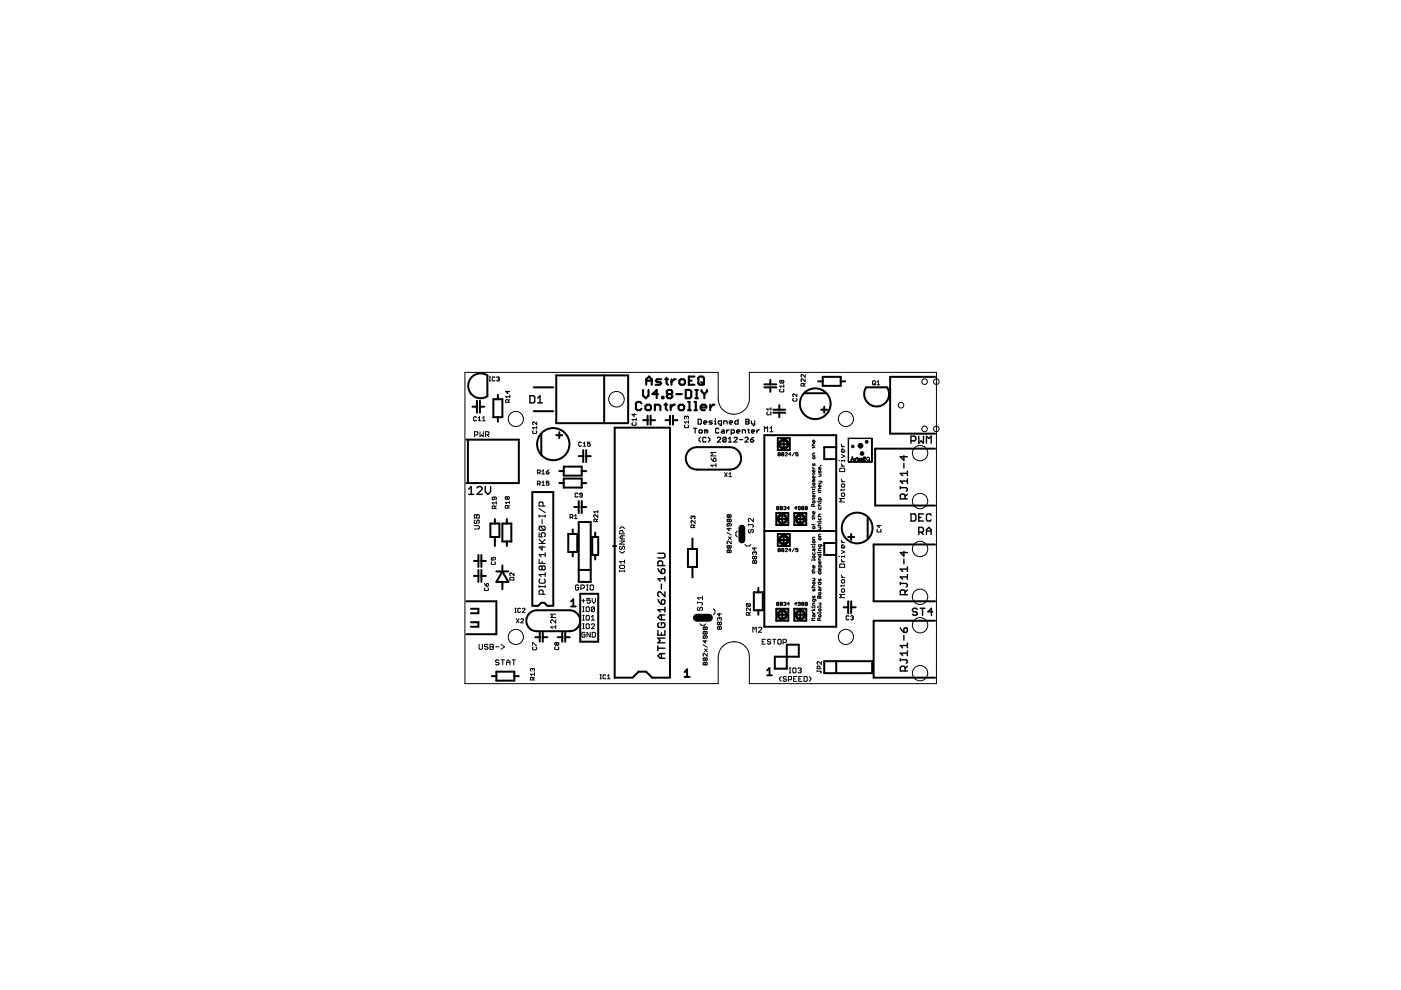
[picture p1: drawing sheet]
<svg xmlns="http://www.w3.org/2000/svg" width="297mm" height="210mm" viewBox="0 0 297 210" stroke-linecap="round" stroke-linejoin="round" font-family="sans-serif">
<g fill="none" stroke="#000" stroke-width=".3">
<path d="M112.4 83.9h.7l.3 .3v1l-.3 .2h-.7zM114 85.4h1M114 84.4l.5-.5v1.5M191.6 96.6v1l-.7-.8h1.5M191.6 98.2v1M192.4 99.9v1M193.1 93.5h.8l.3-.3v-.5l-.3-.2h-.8v1.5M194.8 92.5v1.5l.5-.5 .5 .5v-1.5M196.4 94v-1.5l.5 .5 .5-.5v1.5M99.4 103.7l.5-.5v1.6M99.4 104.8h1.1M101.1 103.4l.3-.2h.6l.2 .2v.3l-1.1 1.1h1.1"/>
<path d="M102.9 103.2v1.1l.6 .5 .5-.5v-1.1M139.5 117.3h1.2l.3 .3v.4l-.3 .3h-1.2M140.5 119.9v-.7l-.3-.3h-.5l-.2 .3v.7h1.5M190.9 103.1v.5M190.9 103.4h1.2l.3 .2v.3l-.3 .2M191.6 116.9v1l-.7-.7h1.5M191.6 118.5v1M191.9 105.8v-.8l-.3-.2h-.5l-.2 .2v.8h1.5M192.4 104.8l-.5 .5M192.4 101.5v1M192.4 102h-1.5l.5 .5M192.4 100.4h-1.5l.5 .5"/>
<path d="M193.1 109h.8l.3 .2v1l-.3 .3h-.8zM194.8 112.8h.7l.3-.2v-.5l-.3-.3h-.7v1.5M194.8 109.7h.5M195.3 112.8l.5 .5M195.8 109h-1v1.5h1M196.4 113.3v-1l.5-.5 .5 .5v1M196.4 112.6h1M197.4 109.2l-.2-.2h-.5l-.3 .2v1l.3 .3h.5l.2-.3M139.5 137.4h1.5M139.5 133.7v1h1.5v-1M139.5 136.9v1M139.5 127.1l.7 1"/>
<path d="M139.5 120.6l.2 .5 .5 .5M139.7 132l-.2 .3v.5l.2 .2h1l.3-.2v-.5l-.3-.3h-.5v.5M140.2 120.8l.3-.2h.2l.3 .2v.5l-.3 .3h-.5zM140.2 123.8v1M140.2 127.4l.3-.3h.2l.3 .3v.5l-.3 .2h-.5zM140.2 130.4v1M140.2 134.2v.5M140.2 138.6v1M141 138.6h-1l-.5 .5 .5 .5h1M141 125.5v1l-1-1h-.3l-.2 .2v.5l.2 .3M141 135.3h-1.5l.5 .5-.5 .5h1.5M141 122.2v1"/>
<path d="M141 128.8v1M141 130.4h-1l-.5 .5 .5 .5h1M141 129.3h-1.5l.5 .5M141 122.7h-1.5l.5 .5M190.9 123.4v.6M190.9 139.6v.5M190.9 123.7h1.2l.3 .3v.2l-.3 .3M190.9 139.9h1.2l.3 .2v.3l-.3 .2M190.9 133.1l.7 1M191.6 133.3l.3-.2h.2l.3 .2v.5l-.3 .3h-.5zM191.6 134.7v1M191.9 126.1v-.8l-.3-.2h-.5l-.2 .2v.8h1.5"/>
<path d="M192.4 120.2v1M192.4 121.8v1M192.4 136.4v1M192.4 138v1M192.4 125.1l-.5 .5M192.4 122.3h-1.5l.5 .5M192.4 120.7h-1.5l.5 .5M192.4 138.5h-1.5l.5 .5M192.4 136.9h-1.5l.5 .5M194.5 129.2l-.3-.2h-.5l-.2 .2v.3l.2 .2h.5l.3 .3v.2l-.3 .3h-.5l-.2-.3M195.1 129h1M195.6 129v1.5"/>
<path d="M197.7 129.7h-1l.8-.7v1.5M191.9 142.3v-.8l-.3-.2h-.5l-.2 .2v.8h1.5M192.4 141.3l-.5 .5"/>
</g>
<g fill="none" stroke="#000" stroke-width=".44">
<path d="M147.2 79.8h-1.2v1.8h1.2M136 85.5l-.3-.3h-.6l-.3 .3v1.2l.3 .3h.6l.3-.3M136.3 82.7v1.2l.6 .5 .6-.5v-1.2M136.8 86.1l.3-.3h.6l.3 .3v.6l-.3 .3h-.6l-.3-.3zM137 81.6v-1.2l.6-.6 .6 .6v1.2M137 80.7h1.2M138.9 87v-1.2h.8l.3 .3v.9M139.5 83.6h-1.2l.9-.9v1.7M140.2 80.4h-.9l-.3 .3 .3 .3h.6l.3 .3-.3 .3h-.9M140.4 84.1h.3v.3h-.3zM140.9 85.8h.6M141 80.4h.6"/>
<path d="M141.2 85.5v1.2l.3 .3M141.3 80.1v1.2l.3 .3M141.7 83.6h.5M141.7 83.6l-.3 .3v.2l.3 .3h.5l.3-.3v-.2l-.3-.3M141.7 83.6l-.3-.3v-.3l.3-.3h.5l.3 .3v.3l-.3 .3M142.2 85.8v1.2M142.4 80.4v1.2M143.1 85.8h-.3l-.6 .6M143.3 80.4h-.3l-.6 .6M143.4 83.6h1.1M143.9 86.1l.3-.3h.6l.3 .3v.6l-.3 .3h-.6l-.3-.3zM144 80.7l.3-.3h.6l.3 .3v.6l-.3 .3h-.6l-.3-.3z"/>
<path d="M145.4 82.7h.9l.3 .3v1.1l-.3 .3h-.9zM145.9 85.2h.3v1.8M145.9 87h.6M146 80.7h.6M147.2 85.2h.3v1.8M147.2 87h.6M147.4 84.4h.6M147.4 82.7h.6M147.7 82.7v1.7M148.1 80.1l.3-.3h.5l.3 .3v1.2l-.3 .3h-.5l-.3-.3zM148.6 86.4h1.1v-.3l-.2-.3h-.6l-.3 .3v.6l.3 .3h.6M148.7 81l.5 .6"/>
<path d="M148.7 82.7v.3l.6 .6M149.3 83.6v.8M149.9 82.7v.3l-.6 .6M150.6 85.8v1.2M151.5 85.8h-.3l-.6 .6"/>
</g>
<g fill="none" stroke="#000" stroke-width=".25">
<path d="M147 90.8h.7M147.4 90.8v1M148 88.9h.5l.2 .2v.6l-.2 .2h-.5zM148.2 91.3l.2-.2h.3l.2 .2v.4l-.2 .1h-.3l-.2-.1zM148.5 92.7l-.3 .3v.4l.3 .3M149.2 89.6h.7l-.2-.4h-.3l-.2 .2v.3l.2 .2h.3M149.7 92.9l-.2-.2h-.3l-.2 .2v.7l.2 .1h.3l.2-.1M149.7 91.3l-.3-.2v.7M149.7 91.3v.5M149.7 91.3l.2-.2 .2 .2v.5M150.2 92.7l.3 .3v.4l-.3 .3M151 89.2h-.5l-.2 .2 .7 .3-.1 .2h-.6"/>
<path d="M151.5 89.9h.3M151.5 89.2h.2v.7M151.7 88.7v.2M152.1 92.9l.2-.2h.3l.2 .2-.7 .8h.7M152.4 91l-.2-.2h-.3l-.2 .2v.7l.2 .1h.3l.2-.1M153 89.9h-.5l-.2-.2v-.3l.2-.2h.5v.9l-.4 .2M153.1 91.1h.3l.2 .2v.5h-.5l-.2-.1 .2-.2h.5M153.5 89.9v-.7h.5l.2 .2v.5M153.9 92.9v.7l-.1 .1h-.4l-.1-.1M153.9 92.9l-.1-.2h-.4l-.1 .2v.7M153.9 92.9l-.6 .7M154.1 91.1v.7"/>
<path d="M154.5 93l.3-.3v1M154.5 93.7h.6M154.6 91.1l-.5 .4M154.6 89.6h.7l-.1-.4h-.4l-.2 .2v.3l.2 .2h.4M155 91.8h.5l.2-.1v-.4l-.2-.2h-.5v1.1M155.6 92.9l.2-.2h.3l.2 .2-.7 .8h.7M156.2 91.5h.7l-.2-.4h-.3l-.2 .2v.4l.2 .1h.3M156.5 88.9v1h-.5l-.2-.2v-.3l.2-.2h.5M156.8 93.2h.7M157.4 91.8v-.7h.5l.2 .2v.5M157.9 92.9l.2-.2h.4l.1 .2-.7 .8h.7M158.1 88.9h.5l.2 .2-.2 .3 .2 .3-.2 .2h-.5z"/>
<path d="M158.1 89.4h.5M158.5 91.1h.4M158.7 91v.7l.2 .1M159.1 93.2h.5l.2 .4-.2 .1h-.3l-.2-.1zM159.3 89.2v.5l.2 .2h.5M159.3 91.5h.7l-.2-.4h-.3l-.2 .2v.4l.2 .1h.3M159.8 92.7l-.7 .5M160 89.2v.9l-.3 .2M160.5 91.1v.7M161 91.1l-.5 .4"/>
</g>
<g fill="none" stroke="#000" stroke-width=".42">
<path d="M100 80a2.64 2.64 0 0 1 3.3-.4v4.4a2.63 2.63 0 0 1-3.4-.5 2.63 2.63 0 0 1 .1-3.5zM117.9 79.6h15.3v10.1h-15.3zM128.1 79.6v10.1M174.4 79.9h3.8v1.9h-3.8zM198.2 79.9h-9.5v12h9.5M98.9 93.2h11.1v9.2h-11.1M99.2 93.2v9.2M100.2 86.2h.9M101.1 85v2.5M101.7 86.2h1M101.7 85v2.5M104.6 84.6h1.9v3.9h-1.9z"/>
<path d="M105.6 83.7v.9M105.6 88.5v.9M113.2 82.1h4.1M113.2 87.2h4.1M114.8 91.9v4.5M117.9 92.3h1.3M118.6 91.6v1.3M118.6 99.9h.9M119.5 98.9h3.8v1.9h-3.8zM122.7 96.7h1M123.3 99.9h1M123.7 95.4v2.6"/>
<path d="M124.3 96.7h.9M124.3 95.4v2.6M130.3 90.7h11.7v53h-3.7l-1.3-1.3h-1.6l-1.3 1.3h-3.8zM136.4 89.1h.9M137.3 88.1v1.9M137.9 89.1h1M137.9 88.1v1.9M141.1 89.1h.9M142 88.1v1.9M142.7 89.1h.9M142.7 88.1v1.9M145.9 95.7l.7-.6 1.2-.3h6.9a2.38 2.38 0 0 1 2.4 2.4 2.38 2.38 0 0 1-2.4 2.4h-6.9a2.38 2.38 0 0 1-2.2-1.4 2.38 2.38 0 0 1 .3-2.5z"/>
<path d="M162.1 92.3h15.2v40.6h-15.2zM162.1 81.5h2.5M162.1 82.1h2.5M163.3 80.5v1M163.3 82.1v1M164 86.9h2.5M164 87.5h2.5M164.9 92.9h2.5v2.5h-2.5zM165.2 85.9v1M165.2 87.5v1M165.5 94.2h1.3M166.2 93.5v1.3"/>
<path d="M170.6 83.4h4.5M173.5 80.9h.9M174.1 86.9h1.3M174.8 86.2v1.3M177.3 94.8h-2.5v2.5h2.5M178.2 80.9h1M183.6 82.1h4.5a2.64 2.64 0 0 1-2.2 4.1 2.64 2.64 0 0 1-2.3-4.1zM198.2 95.1h-12.7v12.1h12.7M100.5 118.9h.9M101.4 117.7v2.5M102.1 118.9h.9M102.1 117.7v2.5"/>
<path d="M104 111h1.9v2.9h-1.9zM104.9 110v1M104.9 113.9v1.9M106.5 111h1.9v3.8h-1.9zM106.5 119.9v1.3M107.5 110v1M107.5 114.8v1M112.9 104.3h4.4v24.1h-1.3l-.6-.6h-.6l-.7 .6h-1.2zM118.6 102.4h.9M119.5 101.5h3.8v1.9h-3.8zM120.5 113.2h1.9v3.8h-1.9zM121.4 112.3v.9"/>
<path d="M121.4 117v1M121.8 107.5h.9M122.7 106.2v2.6M122.7 110.7h2.5v12.7h-2.5zM123.3 102.4h1M123.3 106.2v2.6M123.3 107.5h1M125.6 113.9h1.2v3.8h-1.2zM126.2 112.9v1M126.2 117.7v.9M130 115.8h.6M145.9 116.4h1.9v3.8h-1.9z"/>
<path d="M146.8 114.2v2.2M162.1 112.6h15.2M164.6 108.8h2.5v2.5h-2.5zM164.9 113.2h2.5v2.6h-2.5zM165.2 110h1.3M165.5 114.5h1.3M165.9 109.4v1.3M166.2 113.9v1.2M168.4 108.8h2.5v2.5h-2.5zM169 110h1.3M169.7 109.4v1.3M177.3 115.1h-2.5v2.6h2.5"/>
<path d="M179.8 113.9h1.3M180.5 113.2v1.3M184 109.7v4.5M198.2 115.4h-13v12.1h13M98.9 127.5h6.3v7h-6.3M99.8 131.9h1.6v1h-1.6M99.8 129.1h1.6v.9h-1.6M100.5 122.1h.9M101.4 120.8v2.6M102.1 120.8v2.6M102.1 122.1h.9M105.2 121.2h2.6"/>
<path d="M106.5 121.2l1.3 2.2h-2.6zM106.5 123.4v1.5M112.3 130l.7-.5 .8-.1h7a2.22 2.22 0 0 1 2.2 2.2 2.22 2.22 0 0 1-2.2 2.2h-7a2.22 2.22 0 0 1-2.1-1.4 2.22 2.22 0 0 1 .6-2.4zM113.5 135.1h.9M114.4 134.2v1.9M115.1 135.1h.9M115.1 134.2v1.9M118.3 135.1h.9M119.2 134.2v1.9M119.8 135.1h1M119.8 134.2v1.9M122.7 120.8h2.5"/>
<path d="M123 125.9h3.8v10.2h-3.8zM146.8 120.2v2.2M159.8 125.6h1.9v3.8h-1.9zM160.8 124.6v1M160.8 129.4v.9M164.3 139.2h5.1v-2.5h-2.6v5.1h-2.5zM164.6 129.1h2.5v2.5h-2.5zM165.2 130.3h1.3M165.9 129.7v1.3M168.4 129.1h2.5v2.5h-2.5zM169 130.3h1.3M169.7 129.7v1.3"/>
<path d="M178.9 128.8h.9M179.8 127.5v2.5M180.5 127.5v2.5M180.5 128.8h.9M198.2 131.6h-13v12.1h13M104.3 143.4h.9M105.2 142.4h3.9v1.9h-3.9zM109.1 143.4h.9M174.8 140.2h10.1v2.5h-10.1zM177.3 140.2v2.5"/>
<circle cx="117.3" cy="94.2" r="3.4"/>
<circle cx="172.8" cy="85.6" r="3.3"/>
<circle cx="181.7" cy="112" r="3.3"/>
</g>
<path d="M121.1 127.6l.5-.6v1.6M121.1 128.6h1M145.2 142.5l.5-.6v1.6M145.2 143.5h1M162.6 142.2l.6-.6v1.6M162.6 143.2h1.1" fill="none" stroke="#000" stroke-width=".38"/>
<g fill="none" stroke="#000" stroke-width=".21">
<path d="M98.6 79h53.7v5.5a3.3 3.3 0 0 0 3.3 3.3 3.3 3.3 0 0 0 3.3-3.3v-5.5h39.6v65.9h-39.6v-5.7a3.3 3.3 0 0 0-3.4-3.1 3.3 3.3 0 0 0-3.2 3.3v5.5h-53.7zM103.7 79.9h.3M103.9 79.9v.9M170.7 79.4v.6l-.6-.6-.3 .1 .2 .5M100.6 92.2h.5l.2-.1v-.4l-.2-.2h-.5v1.1M101 88.5l-.1-.2-.5 .2v.6l.2 .1 .4-.1M101.4 89.2h.6M101.4 88.6l.3-.3v.9M101.8 91.5v1.1l.3-.4 .4 .4v-1.1M102.3 89.2h.6M102.3 88.6l.3-.3v.9M102.9 92.2h.6l.2-.1v-.4l-.2-.2h-.6v1.1"/>
<path d="M103.3 92.2l.4 .4M103.7 80.8h.3M104.9 80.1l-.1-.2-.4 .2v.5l.1 .2 .4-.2M105.3 80.1l.4-.2 .2 .2-.2 .2M105.6 80.3h.1M105.7 80.3l.2 .2-.2 .3-.4-.2M107.7 82.9v.5l-.5-.4h.9M107.8 85.3v-.4l-.1-.2-.5 .2v.4h.9M108.1 84.7l-.3 .3M108.1 84.1h-.9l.3 .3M108.1 83.8v.6M113.1 91.3l-.2 .2 .2 .4h.5l.2-.1-.2-.5"/>
<path d="M113.8 89.5v.5l-.6-.5-.3 .1 .2 .4M113.8 90.4v.6M113.8 90.7h-.9l.3 .3M114.9 99.9l.3-.2v.8M116.4 99.7l-.6 .4M123.3 93.9l-.2-.2-.4 .2v.6l.2 .1 .4-.1M123.6 94.6h.6M123.6 94l.3-.3v.9M125.1 93.7h-.5v.5l.3-.2 .2 .2-.1 .4-.4-.1M134.2 89.6l-.2 .1 .2 .5h.5l.2-.2-.2-.4M134.5 87.7v.6l-.5-.4h.9M134.9 88.6v.6"/>
<path d="M134.9 88.9h-.9l.3 .3M145.3 90.1l-.2 .2 .2 .4 .7-.1-.2-.5M145.5 88.4l-.1-.2-.3 .2 .2 .4M145.5 88.4l.2-.2 .3 .2-.2 .4M145.5 88.4v.1M146 89.5h-.9l.3 .2M146 89.2v.5M150.7 97.1l.6 .7M151.3 97.3l.3-.2 .2 .2v.4l-.5 .1zM151.8 98.6h-1.1l.4 .4M151.8 98.3v.7M151.8 95.9h-1.1l.4 .4-.4 .4h1.1"/>
<path d="M162.1 91.5v-1l.3 .3 .4-.3v1M162.7 87.4l-.1 .1 .1 .4h.6l.1-.1-.1-.4M163.2 91.5h.7M163.2 90.8l.4-.3v1M163.4 86.4v.6M163.4 86.7h-.8l.3 .3M165.1 96.3l-.1-.1 .1-.2 .3 .1-.1 .2M165.1 96.3l-.1 .1 .1 .2 .3-.1-.1-.2M165.1 96.3h.2M165.5 80.6l-.2 .5 .7 .1M165.5 82.5l-.2 .2 .2 .4h.5l.2-.1-.2-.5M165.5 80.6l.5 .6"/>
<path d="M165.5 80.6h.5l.2 .2-.2 .4M165.8 96.3v-.3l.4 .1-.1 .2M165.8 96.3v.3l.4-.1-.1-.2M165.8 96.3h.3M166.2 81.6v.6M166.2 81.9h-.9l.3 .3M166.5 96.1h.4l-.4 .5h.4M167.7 96.3h-.5l.4-.3v.6M168.2 84.5l-.1 .1 .1 .4h.6l.2-.1-.2-.4M168.4 96l-.4 .6M169 83.5v.6l-.8-.6-.1 .2 .1 .4M169.2 96h-.5v.3h.5l-.1 .3-.4-.1"/>
<path d="M170.4 81.9v-.5l-.1-.1-.5 .1v.5h.9M170.7 80.3v.6l-.6-.6-.3 .2 .2 .4M170.7 81.3l-.3 .3M172.1 94.5h.7M172.3 94.8v.2M172.3 96.9l.4-.1 .1 .4-.4 .1zM172.3 98.3l.1 .5 .3-.5 .1 .5M172.3 99.1l.3 .3M172.3 99.4h.5M172.8 99.8l-.1 .3-.4-.1v-.2l.3-.1v.4M172.8 93.4l-.1 .4-.4-.1v-.3l.3-.1v.5M172.8 94.1l-.5 .1 .1 .3"/>
<path d="M172.8 96.1l-.5 .1v.3h.5M172.8 94.8l-.6 .1M173.6 99.8v.4h.2l.1-.4 .2 .5M173.9 98.7l.2 .1zM174.1 99.2l-.2 .3-.3-.1v-.2l.2-.1v.4M177.8 97.7h.2M178.2 99.3h.7l.2 .2v.5h-1.1v-.5zM178.4 94.2l.3 .5M178.4 98.3l.3 .5M178.4 98.8h.7M178.4 96.4l.7 .3-.7 .4M178.4 94.7h.7"/>
<path d="M179.1 95.4l-.2 .5h-.3l-.2-.5 .3-.2v.7M179.1 97.5v.4M179.1 97.7h-.7v.2M180.4 97.6l.3-.7 .3 .7M181.4 97.2h-.2l.2 .4h-.2M181.7 97.2l.1-.2-.1 .6h.2M182.3 97.2l-.2 .1M184.2 97.5l.2 .2-.3-.1M185.1 80.7l.5 .2v.5l-.2 .2-.4-.2v-.5zM185.3 81.3l.3 .3M185.9 81.6h.6M185.9 81l.3-.3v.9"/>
<path d="M100.6 109.3l.1-.2 .4 .2 .4-.2 .1 .2v.5h-1zM100.6 111.4h.9l.1 .2v.4l-.1 .2h-.9M100.7 110.3l-.1 .2 .1 .5 .4-.2v-.3l.2-.2 .3 .2-.1 .5M101.1 109.3v.5M104.2 118.2v.5h.4l-.1-.3 .1-.2 .4 .1-.1 .4M104.3 119.1l-.1 .2 .1 .4h.6l.1-.2-.1-.4M104.8 105.4v.4l-.2 .2-.2-.2 .1-.4h.6l.1 .1-.1 .5M104.9 107.8v-.4l-.1-.1-.4 .1v.4h.8M105.2 107.3l-.3 .2M105.2 106.6h-.8l.2 .3M105.2 106.3v.6M107.6 105.5l-.2-.2-.3 .2 .2 .4 .3-.2"/>
<path d="M107.6 105.5l.1-.2 .3 .2-.2 .4-.2-.2M107.6 105.5v.2M107.7 107.7v-.4l-.4-.1-.2 .1v.4h.9M108 107.2l-.3 .3M108 106.5h-.9l.3 .3M108 106.2v.6M113.9 102.6h.5l.1-.4-.1-.2h-.5v.9M113.9 100.2h.5l.1-.4-.6-.1v.8M114.2 102.6l.3 .3M114.2 100.2l.3 .3M114.9 102.3l.3-.3v.9M114.9 102.9h.6"/>
<path d="M114.9 100.5h.6M115.8 100.1h.4l.2 .3-.4 .1zM116.4 102h-.6v.5l.3-.2 .3 .2-.2 .4-.4-.2M120.9 109.7h.4l.2-.5-.2-.1h-.4v.9M121.2 109.7l.3 .3M121.8 109.4l.3-.3v.9M121.8 110h.6M122.5 104.7l-.1-.2-.5 .2v.6l.2 .1 .4-.1M123.5 105h-.5l-.1-.2 .1-.3 .5 .2v.6l-.2 .1-.4-.1M126.5 110.6v-.4l-.2-.2-.4 .2v.4h.8M126.7 109.1v.6l-.5-.6-.3 .2 .1 .4M126.7 110l-.2 .3"/>
<path d="M126.7 108.2v.6M126.7 108.5h-.8l.3 .3M131.4 116.9l.3 .3h.4l.3-.3M131.4 114.7h1l-1 .7h1M131.4 112.1l.3-.4h.4l.3 .4M131.6 115.8l-.2 .2v.3l.2 .2 .3-.2v-.3l.2-.2 .3 .2v.3l-.2 .2M131.6 119.8h.6l.2 .2v.4l-.2 .1h-.6l-.2-.1v-.4zM131.9 113.6v.7M132.1 113.2v-.5l-.2-.2h-.3l-.2 .2v.5h1M132.4 118.7v.7M132.4 119.1h-1l.3 .3M132.4 113.6h-.7l-.3 .3 .3 .4h.7"/>
<path d="M146.9 109.6l-.1-.2-.3 .2 .1 .4M146.9 109.6l.2-.2 .3 .2-.2 .4M146.9 109.6v.1M147.1 111.9v-.5l-.5-.1-.1 .1v.5h.9M147.4 111.3l-.3 .3M147.4 110.4v.5l-.6-.5-.3 .1 .1 .4M153.6 100.2l.6 .9M154.2 112.9l.8 .6M154.2 100.2l-.6 .9M154.5 113.8l.5 .6M154.5 100.5l.3-.3v.9M154.5 101.1h.6"/>
<path d="M154.6 116.8l-.1-.2-.3 .2 .1 .4 .3-.1M154.6 109.3l-.1-.2-.3 .2 .1 .4 .3-.1M154.6 110.2l-.1-.1-.3 .1 .1 .4 .3-.1M154.6 111v.4l-.1 .2-.3-.2 .1-.4h.6l.1 .1-.1 .5M154.6 115.8l-.1-.1-.3 .1 .1 .4 .3-.1M154.6 116.8l.1-.2 .3 .2-.1 .4-.3-.1M154.6 109.3l.1-.2 .3 .2-.1 .4-.3-.1M154.6 110.2l.1-.1 .3 .1-.1 .4-.3-.1M154.6 115.8l.1-.1 .3 .1-.1 .4-.3-.1M154.6 109.3v.3M154.6 110.2v.3M154.6 111.9v.6l-.4-.4h.8"/>
<path d="M154.6 115.8v.3M154.6 116.8v.3M155 114.7v.6l-.5-.6-.3 .2 .1 .4M155 113.8l-.5 .6M156.3 112.6l-.3 .3v.6l.3 .4M157.9 115.4l.3 .4h.7l.3-.4M158.7 111.1v.3M158.7 111.3h.9l.1 .1-.1 .4M158.8 112.2l-.1 .2 .1 .6 .4-.2v-.4l.2-.2 .3 .2-.1 .6M159.7 109.9v.7l-.7-.7-.3 .2v.3l.1 .2M160 119l-.1-.1-.3 .1 .1 .4 .3-.1M160 117.2l-.1-.2-.3 .2 .1 .4"/>
<path d="M160 118.1l-.1-.2-.3 .2 .1 .4 .3-.1M160 119l.1-.1 .3 .1-.1 .4-.3-.1M160 117.2l.1-.2 .3 .2-.1 .4M160 118.1l.1-.2 .3 .2-.1 .4-.3-.1M160 116.1v.5l-.4-.4h.8M160 117.2v.1M160 118.1v.3M160 119v.3M164.8 107.7h.2M164.8 107.7l-.1-.1 .1-.2 .3 .1-.1 .2M164.8 107.7l-.1 .1 .1 .3 .3-.2-.1-.2M165.1 116.6h.2"/>
<path d="M165.1 116.6l-.1-.1 .1-.2 .3 .1-.1 .2M165.1 116.6l-.1 .1 .1 .3 .3-.2-.1-.2M165.5 107.7h.3M165.5 107.7v.4l.4-.2-.1-.2M165.5 107.7v-.3l.4 .1-.1 .2M165.8 116.6h.3M165.8 116.6v-.3l.4 .1-.1 .2M165.8 116.6v.4l.4-.2-.1-.2M166.2 107.5l.3-.1 .1 .1-.1 .2M166.4 107.7h.1M166.5 116.4l.1-.1 .3 .1-.4 .6h.4M166.5 107.7l.1 .1-.1 .3-.3-.2"/>
<path d="M167.4 107.7h-.5l.3-.3v.7M167.7 116.6h-.5l.4-.3v.7M168.4 116.3l-.4 .7M168.9 107.7h-.4l.3-.3v.7M169.2 116.3h-.5v.3h.5l-.1 .4-.4-.2M169.7 107.7l-.5-.1 .1-.2 .4 .1v.4l-.1 .2-.4-.2M170.1 107.7h.2M170.1 107.7v-.3l.3 .1-.1 .2M170.1 107.7v.4l.3-.2-.1-.2M170.8 107.7l-.1-.1 .1-.2 .4 .1-.2 .2M170.8 107.7l-.1 .1 .1 .3 .4-.2-.2-.2M170.8 107.7h.2"/>
<path d="M172 115.5h.1M172 103.3h.1M172.1 111.1l.7 .2M172.1 109.6h.7M172.3 117.1l.1 .5 .4-.1v-.4M172.3 111.8l.4-.1 .1 .3-.4 .1zM172.3 106.3l.4-.1 .1 .3-.4 .1zM172.3 102.5l.4-.1 .1 .4-.4 .1zM172.3 100.4v.2M172.3 103.7v.2M172.3 105.6v.3M172.3 109.9v.2"/>
<path d="M172.3 115.9v.2M172.4 101.9l-.1 .2h.5M172.4 114.6l.4 .2-.1 .3-.4-.1zM172.4 117.9l.4 .1-.1 .3-.4-.1zM172.4 111.1v.3M172.4 101.9h.4M172.6 107.4v-.4l-.4-.1-.1 .5h.7M172.6 116.4v.3h.2v-.3h-.4l-.1 .3M172.8 109.2l-.5 .1 .1 .3M172.8 105l-.1 .4-.4-.1v-.3l.3-.1v.5M172.8 100.4l-.6 .1M172.8 118.7h-.7v.2"/>
<path d="M172.8 109.9l-.6 .1M172.8 101l-.1 .4-.4-.1v-.3l.3-.1v.5M172.8 103.3l-.5 .1M172.8 104.2l-.5 .1v.3h.5M172.8 108.5l-.1 .4-.4-.1v-.3l.3-.1v.5M172.8 113.9l-.5 .1v.4h.5M172.8 115.5l-.5 .1M172.8 120l-.1 .3-.4-.1v-.2l.3-.1v.4M172.8 103.1v.3M172.8 115.4v.2M172.8 118.6v.3M172.8 115.9l-.6 .1"/>
<path d="M172.8 105.6l-.6 .2M172.8 103.7l-.6 .1M172.8 101.7h-.4l-.1 .1 .1 .1M173.2 110.6h.2M173.2 117.1h.2M173.2 106.4h.2M173.4 117.5h.7v.4l-.4 .1-.1-.5M173.4 111.5h.7M173.4 109.5h.7M173.4 107.3h.7M173.4 104h.7M173.6 107.5l.1 .5 .4-.1v-.4"/>
<path d="M173.6 102h.6l.1 .3M173.6 100.6h.5l-.2 .4h-.3M173.6 109.8l.1 .4 .4-.1v-.3M173.6 114.1l.3-.1 .2 .4-.4 .1zM173.6 104.3v.2M173.6 111.8l.5 .1-.2 .3h-.3M174.1 110.6h-.5v.1M174.1 111l-.5 .1 .1 .4M174.1 118.3l-.5 .1v.3h.5M174.1 102.9l-.2 .4-.3-.2v-.2l.2-.1v.5M174.1 119.1l-.2 .4-.3-.1v-.3l.2-.1v.5M174.1 116.3l-.5 .1v.3h.5"/>
<path d="M174.1 115.5l-.2 .5-.3-.1v-.4h.6l.1 .2M174.1 106v-.3l-.4-.2-.1 .5h.7M174.1 102v.4l-.5 .1M174.1 106.3v.2M174.1 110.5v.2M174.1 117v.2M174.1 103.5l-.5 .2 .1 .3M174.1 106.4l-.5 .1M174.1 106.8l-.5 .1 .1 .4M174.1 109l-.5 .2 .1 .3M174.1 113.3l-.5 .1v.3h.5M174.1 117.1l-.5 .1"/>
<path d="M174.1 104.3l-.6 .1M177.8 118h.2M178 119.8l.2-.2h.7l.2 .2v.5h-1.1zM178.4 119.1h.7M178.4 104.7l.2-.2h.3l.2 .2v.4l-.2 .1h-.3l-.2-.1zM178.4 102.1h.7M178.4 101.6l.3 .5M178.4 103.7v.4M178.4 114.5l.3 .5M178.4 118.6l.3 .5M178.4 116.7l.7 .3-.7 .4M178.4 115h.7"/>
<path d="M178.6 102.6h.3l.2 .2v.3l-.2 .2h-.3l-.2-.2v-.3zM179.1 115.7v.3l-.2 .2h-.3l-.2-.2v-.3l.3-.2v.7M179.1 105.7h-1.1l.4 .4-.4 .3h1.1M179.1 117.8v.4M179.1 118h-.7v.2M179.1 103.7l-.2 .2h-.7M186.1 112.2l-.2 .2 .2 .4 .7-.1-.1-.5M186.4 111.3v.6l-.5-.5h.9M101.6 136.6v.9l.1 .2 .6-.2v-.9M102.7 123.7l.4 .6M102.8 124.6l-.1 .2 .1 .4h.6l.2-.1-.2-.5M103.1 123.8l.3-.1 .2 .4-.5 .2z"/>
<path d="M103.5 136.8l-.2-.2-.6 .2 .2 .3 .6 .2-.2 .4-.6-.2M103.9 136.6h.6l.1 .2-.1 .3 .1 .4-.1 .2h-.6zM103.9 137.1h.6M105.1 137.1h.7M106.2 139.9h.8M106.3 136.6l.7 .5-.7 .6M106.6 139.9v1.1M108.2 122.4h.6l.2 .2v.4h-.9v-.4zM108.6 139.9h.7M108.9 139.9v1.1M109 121.5v.5l-.6-.5-.3 .1 .1 .4M109.2 129.8h.3"/>
<path d="M109.2 129h.3M109.3 129v.8M109.5 131.2l.5 .9M110 131.2l-.5 .9M110.4 129.1l-.2-.1-.4 .1v.6l.1 .1 .5-.1M110.4 131.3l.2-.1 .4 .1-.6 .8h.6M110.7 129.1l.2-.1 .4 .1-.6 .7h.6M112.9 136.8v-.6l.9 .6M113.1 137.2l-.2 .1 .2 .5h.5l.2-.2-.2-.4M117.8 137.2l-.2 .1 .2 .4h.5l.2-.1-.2-.4M117.8 132.9h-1l.3 .4M117.8 131.4v.7l-.9-.7-.1 .2v.3l.1 .2"/>
<path d="M117.8 132.6v.7M117.8 130.2h-1l.3 .4-.3 .3h1M118 136.4l-.1-.2-.3 .2 .2 .4 .2-.1M118 136.4l.2-.2 .3 .2-.2 .4-.3-.1M118 136.4v.3M122.7 124.2l-.2-.2h-.3l-.2 .2v.7l.2 .2h.3l.2-.2v-.3h-.3M123.2 124.7h.5l.2-.1v-.4l-.2-.2h-.5v1.1M123.4 127.4h.6M123.5 129.7h.4M123.5 128.7h.4M123.5 131.5h.4M123.5 130.5h.4"/>
<path d="M123.5 133.3h.4M123.5 132.3h.4M123.7 127v.7M123.7 128.7v1M123.7 130.5v1M123.7 132.3v1M124 134.2l-.1-.1h-.4l-.1 .1v.7l.1 .2h.4l.1-.2v-.3h-.3M124.3 128.8l.1-.1h.4l.1 .1v.7l-.1 .2h-.4l-.1-.2zM124.3 124h.4M124.3 125.1h.4M124.4 130.5h.4l.1 .1v.7l-.1 .2h-.4l-.1-.2v-.7zM124.4 132.3h.4l.1 .1v.7l-.1 .2h-.4l-.1-.2v-.7z"/>
<path d="M124.5 124v1.1M125.1 124.2l.2-.2 .5 .2v.7l-.2 .2-.5-.2zM125.1 126.9h-.6v.5l.3-.2 .3 .2v.3l-.1 .2h-.4l-.1-.2M125.1 134.1v1l-.6-1v1M125.4 132.4l.1-.1h.4l.1 .1-.6 .9h.6M125.4 131.5h.6M125.4 130.8l.3-.3v1M125.6 126.9v.7l.3 .3 .3-.3v-.7M125.6 134.1h.5l.1 .1v.7l-.1 .2h-.5zM126 128.8v.7l-.1 .2h-.4l-.1-.2M126 128.8l-.1-.1h-.4l-.1 .1v.7M126 128.8l-.6 .7"/>
<path d="M131.4 121.1h1M131.4 120.9v.4M132.4 120.9v.4M147.9 127.6v.3M147.9 127.8h.9l.1 .1-.1 .4M148.1 128.8l-.2 .1v.4l.3 .2 .2-.2v-.4l.4-.1 .1 .1v.4l-.1 .2M148.4 132.2l.3 .4h.7l.3-.4M148.9 126.4v.7M148.9 126.8h-1l.3 .3M149.1 136.7l.8 .5M149.4 137.6l.5 .6M149.5 133.1l-.1-.2-.3 .2 .1 .4 .3-.1"/>
<path d="M149.5 133.1l.2-.2 .2 .2-.1 .4-.3-.1M149.5 134l-.1-.1-.3 .1 .1 .5 .3-.2M149.5 134.8v.4l-.1 .2-.3-.2 .1-.4h.6l.1 .1-.1 .5M149.5 139.6l-.1-.1-.3 .1 .1 .5 .3-.2M149.5 134l.2-.1 .2 .1-.1 .5-.3-.2M149.5 139.6l.2-.1 .2 .1-.1 .5-.3-.2M149.5 133.1v.3M149.5 134v.3M149.5 135.7v.6l-.4-.4h.8M149.5 139.6v.3M149.9 138.5v.6l-.5-.6-.3 .2 .1 .4M149.9 137.6l-.5 .6"/>
<path d="M151.3 129.1l.3 .3v.6l-.3 .3M152.5 133l-.1-.2-.3 .2 .2 .4 .2-.1M152.5 131.1l-.1-.1-.3 .1 .2 .5M152.5 132l-.1-.1-.3 .1 .2 .5 .2-.2M152.5 133l.2-.2 .3 .2-.2 .4-.3-.1M152.5 131.1l.2-.1 .3 .1-.2 .5M152.5 132l.2-.1 .3 .1-.2 .5-.3-.2M152.5 130v.6l-.4-.4h.9M152.5 131.1v.2M152.5 132v.3M152.5 133v.3M158.4 128h.6l.1 .1-.1 .5"/>
<path d="M158.4 128l-.2 .1 .2 .5h.6M158.4 128l.6 .6M158.8 130.4v-.4l-.4-.1-.2 .5h.9M159.1 128.9v.6l-.6-.6-.3 .2 .2 .4M159.1 129.9l-.3 .3M159.6 134v-1l.4 .3 .3-.3v1M160.8 133.2l.2-.2h.3l.2 .2v.1l-.7 .7h.7M161.6 136.1h.3M162.3 135.6h-.7v1h.7M163.4 135.7l-.2-.1h-.3l-.2 .3 .2 .2h.3l.2 .3-.2 .2h-.3l-.2-.2M163.8 135.6h.7M164.1 135.6v1"/>
<path d="M164.8 128h.2M164.8 128l-.1 .2 .1 .2 .3-.1-.1-.3M164.8 128l-.1-.1 .1-.2 .3 .1-.1 .2M164.9 135.7l.2-.1h.3l.2 .1v.7l-.2 .2-.5-.2zM165.5 128h.3M165.5 128v.4l.4-.1-.1-.3M165.5 128v-.3l.4 .1-.1 .2M166 136.2h.5l.2-.1v-.4l-.2-.1h-.5v1M166.2 127.8l.3-.1 .1 .1-.1 .2M166.4 128h.1M166.5 128l.1 .2-.1 .2-.3-.1M167.4 128h-.5l.3-.3v.7"/>
<path d="M168.9 128h-.4l.3-.3v.7M169.7 128l-.5-.1 .1-.2 .4 .1v.5h-.5M170.1 128v-.3l.3 .1-.1 .2M170.1 128v.4l.3-.1-.1-.3M170.1 128h.2M170.8 128l-.1-.1 .1-.2 .4 .1-.2 .2M170.8 128l-.1 .2 .1 .2 .4-.1-.2-.3M170.8 128h.2M172 128.7h.1M172.1 121.1h.7M172.1 124.6h.7M172.1 129.4h.7"/>
<path d="M172.3 123.5l.4-.1 .1 .3-.4 .1zM172.3 121.3v.3M172.3 124.9l.1 .4 .3-.4 .1 .4M172.3 126.4l.1 .4 .2-.3h.2v.3M172.3 129.7l.3 .4M172.3 130.1h.5M172.3 129.1l.3 .3 .2-.3M172.3 122.6l.5 .1-.1 .4h-.4M172.6 130.3v.4h.2v-.4h-.4l-.1 .4M172.8 127.1l-.1 .5-.4-.2v-.3h.6l.1 .2M172.8 128.7h-.5v.1M172.8 121.3l-.6 .2"/>
<path d="M172.8 131.1h-.7l.2 .2-.2 .3h.7M172.8 120.6l-.5 .1 .1 .4M172.8 124.1l-.5 .1 .1 .4M172.8 127.9l-.5 .1v.3h.5M172.8 128.6v.2M173.4 126.5l.5-.1 .2 .4h-.7zM173.4 121.2h.7v.4l-.4 .1-.1-.5M173.4 123.5h.7v.3l-.4 .2-.1-.5M173.6 122.7l.1 .5 .1-.3h.3v.3M173.6 124.6h.5M173.6 129.2l.3-.1 .2 .4-.4 .1zM173.6 127.9h.5l-.2 .4h-.3"/>
<path d="M173.6 125.7l.3-.1 .2 .4-.4 .1zM173.6 124.2l.2 .4M173.7 130.3l.4 .2-.2 .3-.3-.1zM173.7 126.5v.3M173.8 124.9v.3l.1 .1 .2-.1v-.3h-.4l-.1 .3M173.8 131.6l-.1-.5-.3 .1v.4h.7M174.1 128.7h-.7v.1M174.1 120.6l-.2 .4-.3-.2v-.2l.2-.1v.5M174.1 129.9h-.7v.2M174.1 120.2l-.2-.4-.3 .1v.3h.7M174.1 128.6v.2M174.1 129.8v.3"/>
<path d="M178.4 121.9l.3 .5M178.4 124v.4M178.4 122.4h.7M178.6 122.9h.3l.2 .2v.3l-.2 .2h-.3l-.2-.2zM178.6 124.8h.3l.2 .2v.4l-.2 .2h-.3l-.2-.2zM179.1 126h-1.1l.4 .4-.4 .3h1.1M179.1 124l-.2 .2h-.7M180 130.7l-.2-.1-.4 .1 .1 .7 .5-.1M180.3 130.7l.5-.1 .1 .1-.1 .3M180.6 131h.2M180.8 131l.1 .1-.1 .3-.5-.1M105.8 140.1l-.2-.2h-.4l-.1 .2 .1 .3 .6 .2-.2 .4h-.4l-.1-.2"/>
<path d="M107.4 140.4h.7M107.4 141v-.7l.4-.4 .3 .4v.7M112.9 141.9v.1M112.9 141.9l-.1-.2-.3 .2 .1 .4M112.9 141.9l.1-.2 .3 .2-.1 .4M113 144.2v-.5l-.4-.1-.1 .1v.5h.8M113.3 143.6l-.3 .3M113.3 143h-.8l.3 .2M113.3 142.7v.5M127.2 143.9h.3M127.2 143.1h.3M127.4 143.1v.8"/>
<path d="M128.4 143.2l-.1-.1-.5 .1v.6l.2 .1 .4-.1M128.8 143.9h.5M128.8 143.3l.3-.2v.8M149.5 140.5l-.1-.1-.3 .1 .1 .5 .3-.2M149.5 140.5l.2-.1 .2 .1-.1 .5-.3-.2M149.5 140.5v.3M165.7 143.4l-.4 .4v.3l.4 .4M166.7 143.6l-.1-.2h-.4l-.1 .2 .1 .4h.4l.1 .1-.1 .4h-.4l-.1-.2M167.2 144.1h.5l.1-.1v-.4l-.1-.2h-.5v1.1M167.3 142.7h.4M167.3 141.6h.4M167.5 141.6v1.1"/>
<path d="M168.1 141.8l.2-.2h.3l.2 .2v.7l-.2 .2h-.3l-.2-.2zM168.3 144h.3M168.9 143.4h-.6v1.1h.6M169.2 141.8l.2-.2h.3l.2 .2-.2 .4M169.4 144h.3M169.5 142.2h.2M169.7 142.2l.2 .1-.2 .4h-.3l-.2-.2M170.1 143.4h-.7v1.1h.7M170.5 143.4h.5l.2 .2v.7l-.2 .2h-.5zM171.6 143.4l.3 .4v.3l-.3 .4M173.2 142.3h.8l.1 .1-.1 .3M173.2 142.2v.2"/>
<path d="M173.8 141.8l-.1-.6-.5 .2v.4h.9M174.1 140.3v.6l-.6-.6-.3 .1 .2 .5"/>
<circle cx="109.4" cy="88.8" r="1.61"/>
<circle cx="130.7" cy="84.6" r="1.65"/>
<circle cx="179.3" cy="88.8" r="1.61"/>
<circle cx="184" cy="97.3" r=".32"/>
<circle cx="191" cy="85.9" r=".59"/>
<circle cx="195.1" cy="96.1" r="1.63"/>
<circle cx="196" cy="80.9" r=".59"/>
<circle cx="196" cy="90.9" r=".59"/>
<circle cx="198.5" cy="80.9" r=".59"/>
<circle cx="198.5" cy="90.9" r=".59"/>
<circle cx="195.1" cy="116.4" r="1.63"/>
<circle cx="195.1" cy="106.2" r="1.63"/>
<circle cx="109.4" cy="135" r="1.61"/>
<circle cx="179.3" cy="135" r="1.61"/>
<circle cx="195.1" cy="132.6" r="1.63"/>
<circle cx="195.1" cy="126.5" r="1.63"/>
<circle cx="195.1" cy="142.7" r="1.63"/>
</g>
<path d="M157.3 112v2.5" fill="none" stroke="#000" stroke-width="1.4"/>
<g fill="#000" stroke="#000" stroke-width=".21">
<path d="M165.3 93.6a1.11 1.11 0 0 1 1.8-.1 1.11 1.11 0 0 1-.6 1.7 1.11 1.11 0 0 1-1.4-1h.4a.7 .7 0 0 1 .9-.7 .7 .7 0 0 1 .3 1.1 .7 .7 0 0 1-1.2-.2v-.2h-.4z" fill-rule="evenodd"/>
<path d="M182.4 97.3l.4-.1 .1 .3-.4 .2-.1-.3h.4l-.2 .1-.2-.1z" fill-rule="evenodd"/>
<path d="M165.2 109.2a1.1 1.1 0 0 1 1.7 .4 1.1 1.1 0 0 1-.8 1.5 1.1 1.1 0 0 1-1.3-1.1h.4a.7 .7 0 0 1 .9-.6 .7 .7 0 0 1 .3 1.1 .7 .7 0 0 1-1.2-.2v-.3h-.4z" fill-rule="evenodd"/>
<path d="M165.3 113.9a1.11 1.11 0 0 1 1.8-.1 1.11 1.11 0 0 1-.6 1.7 1.11 1.11 0 0 1-1.4-1h.4a.7 .7 0 0 1 .9-.7 .7 .7 0 0 1 .3 1.1 .7 .7 0 0 1-1.2-.2v-.2h-.4z" fill-rule="evenodd"/>
<path d="M169 109.2a1.1 1.1 0 0 1 1.7 .4 1.1 1.1 0 0 1-.8 1.5 1.1 1.1 0 0 1-1.3-1.1h.4a.7 .7 0 0 1 .9-.6 .7 .7 0 0 1 .3 1.1 .7 .7 0 0 1-1.2-.2v-.3h-.4z" fill-rule="evenodd"/>
<path d="M165 129.7a1.11 1.11 0 0 1 1.8 0 1.11 1.11 0 0 1-.6 1.7 1.11 1.11 0 0 1-1.4-1.1h.4a.7 .7 0 0 1 .9-.6 .7 .7 0 0 1 .3 1.1 .7 .7 0 0 1-1.2-.2v-.3h-.4z" fill-rule="evenodd"/>
<path d="M168.8 129.7a1.11 1.11 0 0 1 1.8 0 1.11 1.11 0 0 1-.6 1.7 1.11 1.11 0 0 1-1.4-1.1h.4a.7 .7 0 0 1 .9-.6 .7 .7 0 0 1 .3 1.1 .7 .7 0 0 1-1.2-.2v-.3h-.4z" fill-rule="evenodd"/>
<circle cx="180.8" cy="94.7" r=".28"/>
<circle cx="182.4" cy="94.5" r=".51"/>
<circle cx="182.8" cy="96.2" r=".38"/>
<circle cx="183.7" cy="93.7" r=".3"/>
</g>
<g fill="#000" stroke="#000" stroke-width=".21">
<path d="M179.8 92.9l.1 5.1zM179.8 92.9l5.1 .1zM179.8 97.9l5.1 .1zM180.4 97.6l.1 .1zM180.5 97.3h.5v.1h-.5zM180.6 96.9l.2 .1zM180.9 97.6l.2 .1zM181.1 97.5l.1 .1zM181.4 97.2l.1 .1zM181.6 97.2h.3zM181.7 97.1l.1 .1zM182 97.1l.1 .6z"/>
<path d="M182.1 97.2l.1 .5zM182.3 97.2l.1 .1zM183.1 96.9h.2v.8h-.2zM183.1 96.9l.4 .1zM183.1 97.6l.4 .1zM183.2 97.2l.3 .1zM184.1 97.6l.2 .1zM184.3 97.6v.2zM184.8 92.9l.1 5.1z"/>
</g>
<path d="M147.8 131h2.5" fill="none" stroke="#000" stroke-width="1.7"/>
<g fill="none" stroke="#000" stroke-width=".23">
<path d="M114.3 109.2v.4M114.3 113v.8h.6l-.2-.4 .2-.4h.5l.2 .2v.4l-.2 .2M114.3 118.6v.8h1.3M114.3 115.2h1.3M114.3 114.4l.8 .8M114.3 109.4h1.3M114.3 107.8l1.3 .9M114.5 111.6l-.2 .2v.4l.2 .2h.9M114.5 111.6h.9l.2 .2v.4l-.2 .2M114.5 111.6l.9 .8M114.9 110.2v.8M114.9 115.8v.8l-.6-.6h1.3"/>
<path d="M114.9 119v.4M115.1 107.3v-.7l-.2-.2h-.4l-.2 .2v.7h1.3M115.6 109.2v.4M115.6 117.2v.8M115.6 117.6h-1.3l.4 .4M115.6 114.4l-.7 .6M114.3 124.1v.5M114.3 124.4h1.3M114.5 122.8l-.2 .2v.4l.2 .3h.9l.2-.3v-.4l-.2-.2M114.9 120.2l-.2-.2-.4 .2v.4l.2 .2 .4-.2M114.9 120.2l.2-.2 .5 .2v.4l-.2 .2-.5-.2M114.9 120.2v.4"/>
<path d="M115.1 126v-.7l-.2-.2h-.4l-.2 .2v.7h1.3M115.6 121.4v.8M115.6 124.1v.5M115.6 121.8h-1.3l.4 .4"/>
</g>
</svg>
